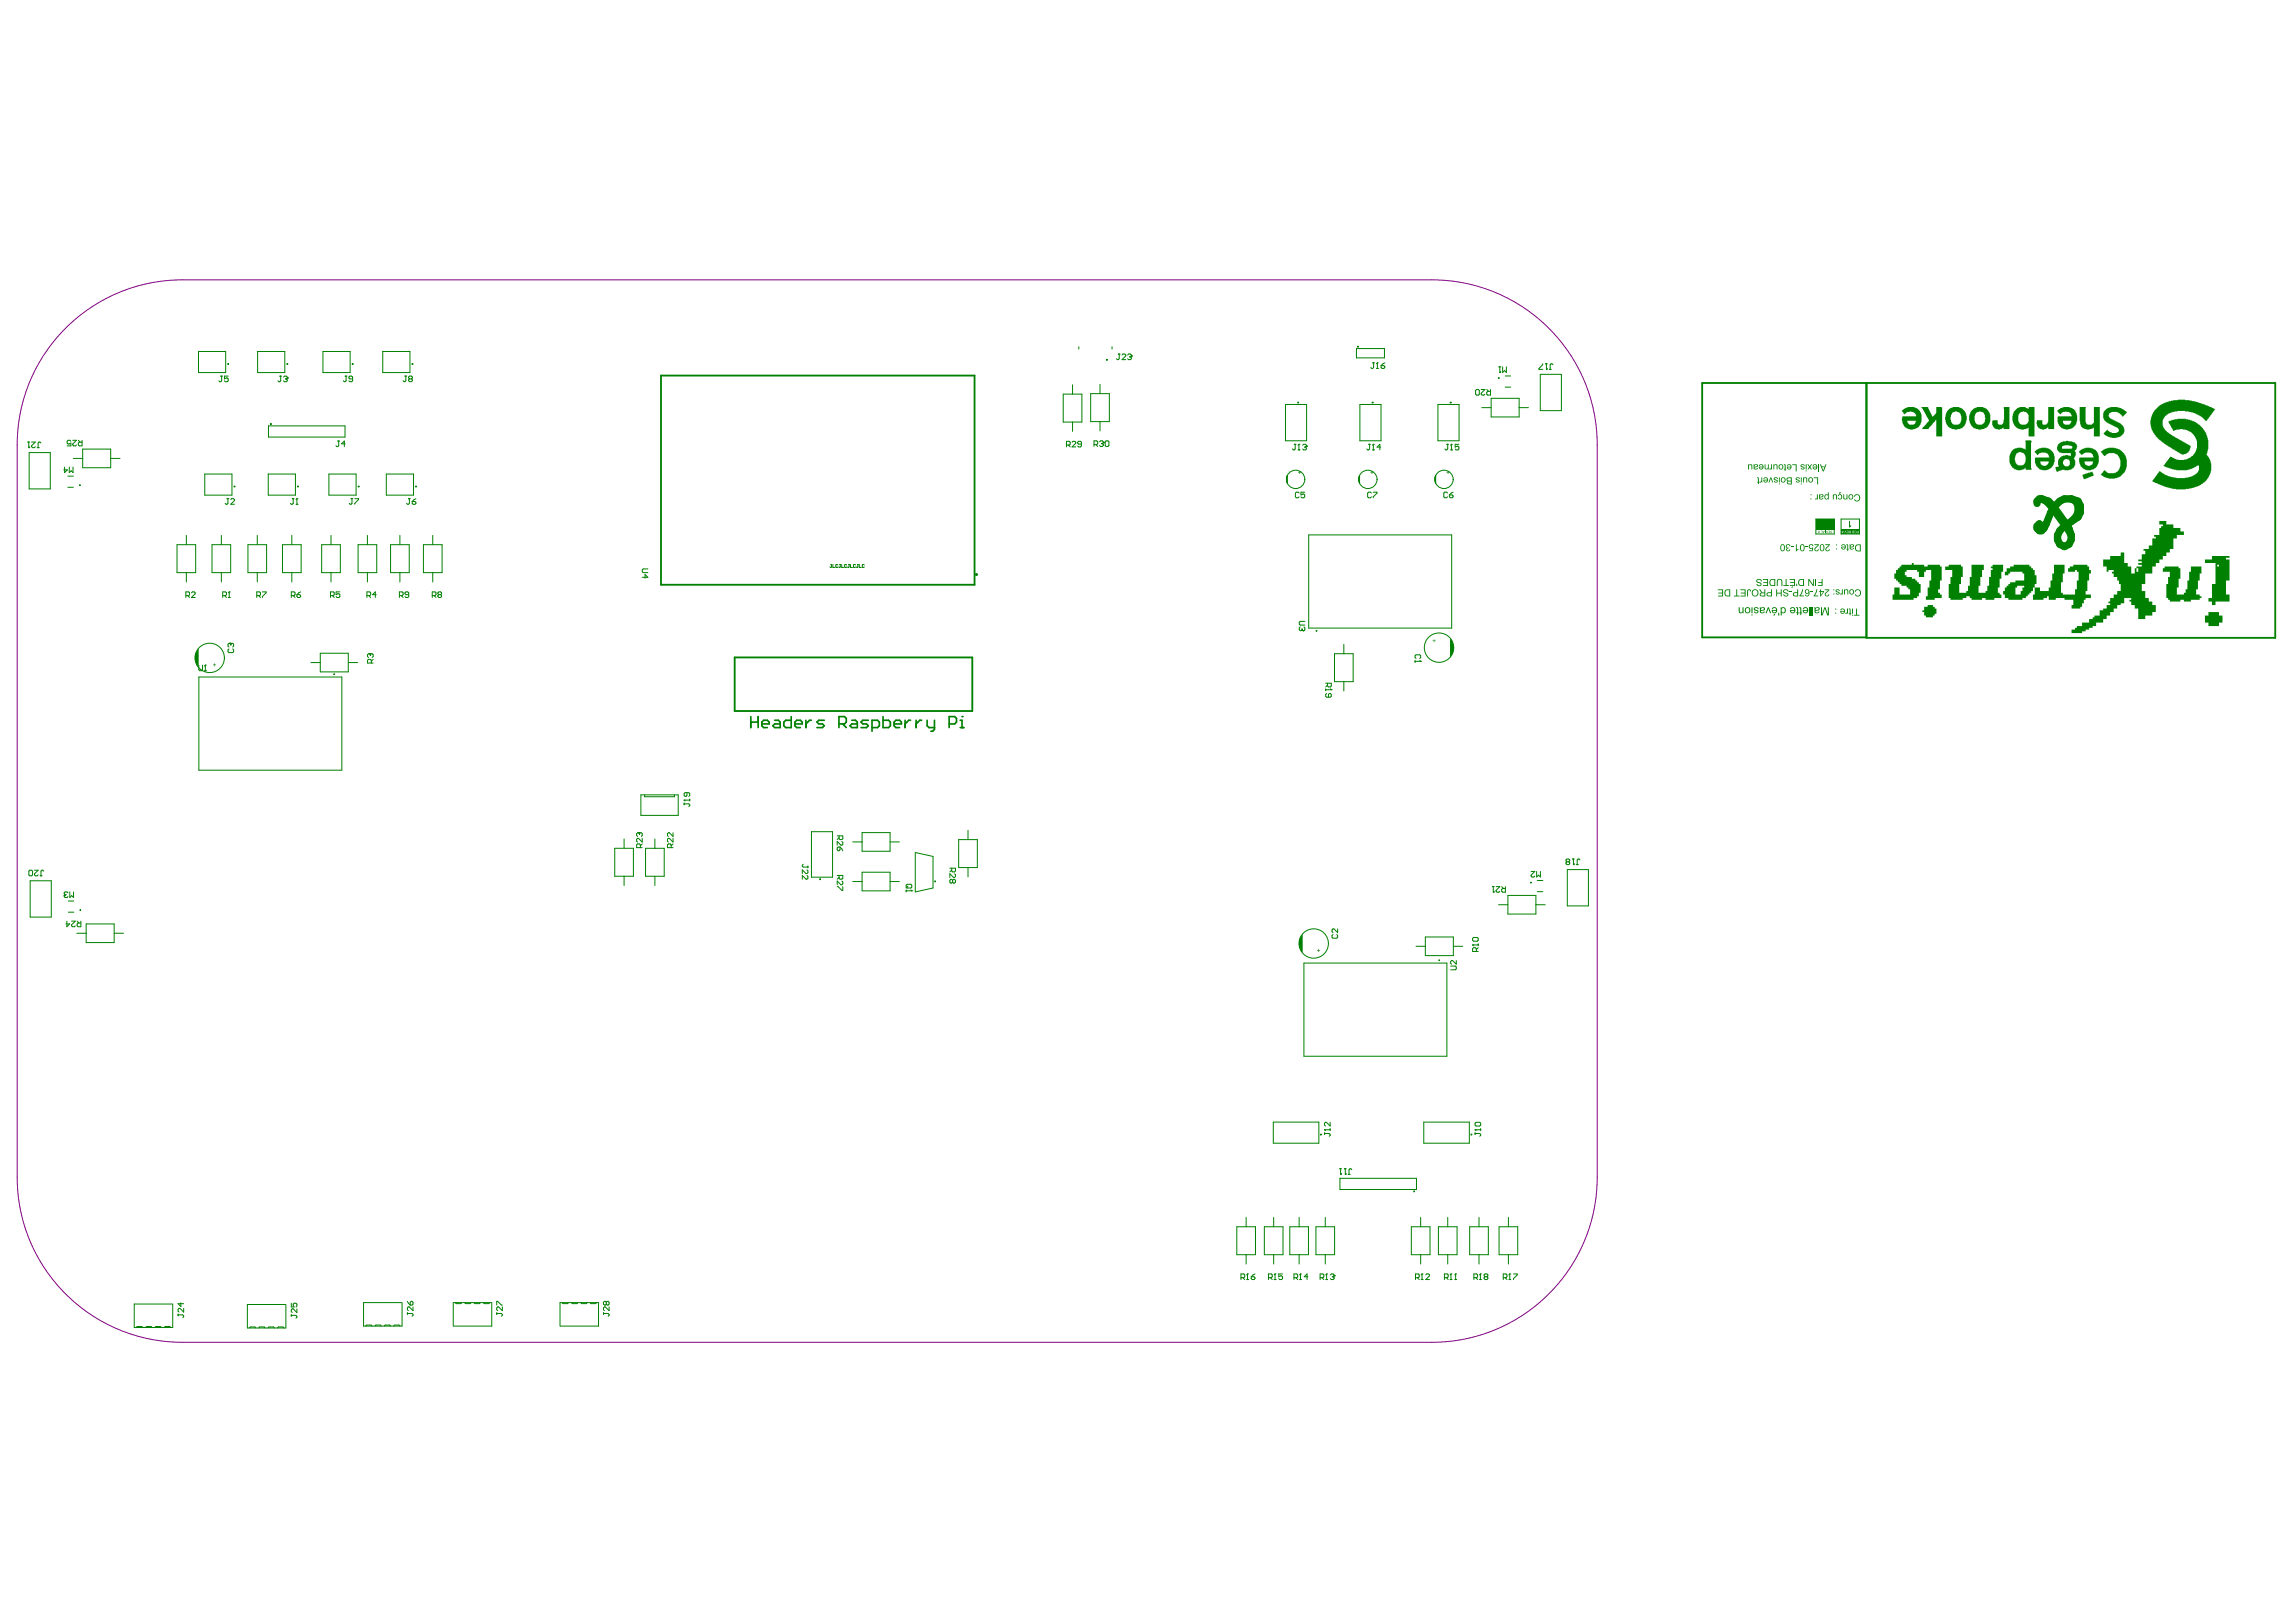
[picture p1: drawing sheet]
<svg xmlns="http://www.w3.org/2000/svg" width="297mm" height="210mm" viewBox="0 0 297 210" stroke-linecap="round" stroke-linejoin="round" font-family="sans-serif">
<path d="M7.9 43.1a21.3 21.3 0 0 1 15.7-6.9h161.6a21.4 21.4 0 0 1 21.4 21.4v94.7a21.4 21.4 0 0 1-21.4 21.4h-161.6a21.4 21.4 0 0 1-21.4-21.4v-94.7a21.3 21.3 0 0 1 5.7-14.5z" fill="none" stroke="#800080" stroke-width=".13"/>
<g fill="#008000">
<path d="M185.7 61.5v1a1.17 1.17 0 0 1 0-1z"/>
<path d="M166.5 61.5v1a1.17 1.17 0 0 1 0-1z"/>
<path d="M175.9 61.5v1a1.17 1.17 0 0 1 0-1z"/>
<path d="M245.3 73.8h.2v-.3h.3v-.2h.2v-.2h1.3v-.2h.3v.2h1.3v.2h.5v-.2h1.6v.2h.2v1.8h-.2v1.2h-.3v.4h.3v.2h.2v.5h-.9v.2h-1.1v-.4h.2v-1.2h.2v-.9h.2v-1.3h-.6v.2h-.3v.7h-.7v-.7h-.2v-.2h-1.3v.2h-.3v.4h.3v.3h.6v.2h.5v.2h.2v.3h.2v.2h.3v1.1h-.3v.5h-.2v.2h-.4v.2h-2.8v-.7h.3v-.9h.7v.9h1.3v-.6h-.2v-.3h-.2v-.2h-.7v-.2h-.2v-.2h-.3v-.3h-.2v-.2h-.2v-.7h.2z"/>
<path d="M251.7 73.3h.4v-.2h1.6v.2h.2v1.4h-.2v.9h-.2v1.1h.9v-.2h.2v-.7h.2v-1.1h.3v-1.6h1.6v.7h-.3v.9h-.2v1.1h-.2v.9h.9v-.2h.2v-.7h.2v-1.1h.3v-.9h.2v-.3h-.2v-.2h.2v-.2h1.3v.9h-.2v.9h-.2v1.1h-.2v.7h.2v.2h.2v.5h-.9v.2h-1.1v-.2h-.5v.2h-1.3v-.2h-.3v-.2h-.4v.2h-.5v.2h-1.6v-.2h-.2v-1.8h.2v-.9h.3v-.9h-.9z"/>
<path d="M265.7 73.1h1.4v1.1h-.2v1.2h-.3v1.3h.3v.2h1.6v-.6h.2v-1.2h.2v-1.1h-.2v-.2h-.2v.2h-1v-.5h.3v-.2h.4v-.2h1.8v.2h.3v.5h.2v.4h-.2v.9h-.3v1.4h-.2v.4h.7v.5h-.7v.2h-.2v.5h-.2v.4h-.3v.3h-1.1v-.5h.2v-.7h-1.1v-.2h-1.1v.2h-.9v-.4h-.3v.2h-.4v.2h-1.4v-.7h.2v-.9h.7v.5h1.2v-.5h.2v-.9h.2v-.9h.2z"/>
<path d="M269.4 61.4l1.3-.4 .2 .6-1 .3-.1 .1h-.2z"/>
<path d="M248.9 78.5h.5v-.2h.7v.2h.2v.3h.2v.6h-.2v.3h-.2v.2h-.9v-.2h-.3v-.5h-.2v-.2h.2z"/>
<path d="M248.6 52.7h.8l.6 1.2 .5-.5v-.7h.8v3.8h-.8v-2.2l-1 1v.2h-.8v-.2l.8-.8v-.2z"/>
<path d="M265 52.7h.7v2.8h-.7v-.2l-.5 .3h-.3l-.5-.2-.2-.6v-.4h.7v.5a.47 .47 0 0 0 .6-.1l.2-.2z"/>
<path d="M259.2 52.7h.8v2.8h-.8v-.2l-.4 .3-.6-.1-.3-.2-.2-.3v-.6h.7v.4l.2 .2h.4l.1-.2 .2-.5z"/>
<path d="M280.5 54.5l1.2-.3h1.1l1.3 .4 .9 .8v.1l.2 .2v.2l.2 .2 .3 .8v1.2l-.3 .7 .4 .3 .2 .6 .1 1.2-.4 1-.5 .5h-.1l-.2 .2-.5 .4-.9 .2-.7 .1h-1.7l-1.2-.3-.9-.5h-.2l-.3-.2v-.1l.5-.6v-.1l.3-.5h.3l.1 .2 .3 .1 .2 .2 1.4 .4h1.1l.6-.2 .6-.2 .5-.4 .1-.2-.1-.7-.8 .5-.6 .2h-1.4l-1.7-.6 .1-.3 .2-.1v-.1l.2-.1v-.2l.4-.4 1 .4h.8l.8-.3 .6-.6 .2-.6v-1.1l-.5-.8-.7-.4a1.93 1.93 0 0 0-1.4 0h-.2l-.2 .1-.1-.1-.4-.8-.2-.2z"/>
<path d="M278.7 53.1l.6-.6 .7-.4 .9-.3 .9-.1h.9l1.5 .3 1.1 .4 1.3 .5-1.2 1.6-.5-.6-1-.5-1.2-.2h-1.4l-.6 .2-.5 .4h-.1l-.3 .6v.7l.2 .5 1.1 .8 .2 .1 .1 .1 .5 .2v.1l1.5 .8v.2l-.2 .6-.7 .3-.5-.1-.1-.1-.2-.1-.1-.1-.2-.1-.1-.1-.2-.1-.3-.2-.8-.5-.5-.4h-.1l-.7-.8-.4-.7-.1-.5 .1-.9z"/>
<path d="M285.3 79.7h.4v-.5h1.4v.5h.4v.9h-.4v.4h-1.4v-.4h-.4z"/>
<path d="M279.8 73.5h.2v-.2h1.9v.2h.2v1.4h-.2v1.1h-.3v.9h.9v-.2h.3v-.4h.2v-1.2h.2v-1.1h.2v-.7h1.4v.9h-.2v.9h-.2v1.2h-.3v.6h.5v.3h.2v.2h-.2v.2h-1.2v.2h-.9v-.2h-.4v.2h-1.4v-.2h-.2v-.2h-.2v-1.8h.2v-.9h.2v-.7h-.9z"/>
<path d="M269.1 52.7h.8l-.1 1.9 .3 .4h.5l.3-.3v-2h.8v3.8h-.8v-1.2l-.3 .2-.7 .1-.5-.2-.2-.2-.1-.7z"/>
<path d="M271.8 58.4l.7-.4 1.1-.1 .6 .2 .6 .6 .3 .8v.9l-.2 .7-.6 .6-.7 .2h-.8l-.7-.2-.3-.3 .4-.5h.2v.1h.1l.2 .2h1.1l.3-.3 .2-.6v-.8l-.4-.7-.3-.2h-.8l-.3 .2-.1 .2h-.2z"/>
<path d="M272.2 53.2l.3-.3 .6-.2h1.1l.6 .3 .1 .2a.22 .22 0 0 1 .2 .3l-.5 .4v-.1l-.5-.4h-.9a.37 .37 0 0 0-.3 .5v.1l.2 .2 1.2 .6 .4 .3 .1 .4v.4v.2l-.4 .4-.6 .2h-.6l-.7-.3a.32 .32 0 0 1-.3-.2 .32 .32 0 0 1 .2-.4l.3-.2v.2h.2l.2 .2h.7l.3-.1v-.3l-.2-.3-1.2-.5-.5-.4-.1-.3z"/>
<path d="M272.1 72.4h.9v-.4h1.4v-.5h.4v1.4h.5v.4h.4v.9h.5v-.7h.2v.5h.2v-.5h-.2v-.2h.7v-.2h-.5v-.2h.5v-.3h-.5v-.2h.5v-.7h.4v-.4h-.2v-.3h.7v-.4h.4v-.9h.5v-.2h-.2v-.3h.7v-.9h.2v-.2h.2v-.2h-.4v-.5h.9v.5h.9v.4h.9v.5h.4v.4h-.9v.5h-.4v1.3h-.5v.5h-.4v.5h-.5v.4h-.4v.5h-.5v.4h-.5v.9h-.9v1.4h-.4v.9h.4v.9h.5v.4h.4v.5h.5v.9h-.5v.5h-.9v.4h-.9v-1.3h-.4v-.5h-.5v-.5h-.2v-.2h.2v-.2h-.9v.7h-.4v.2h-.5v.5h-.4v.4h-.5v.5h-.5v.4h-.4v.5h-.9v.4h-.5v.2h-.4v.3h-.5v.2h-.4v.2h-1.4v-.4h.5v-.3h.2v-.2h.7v-.4h.9v-.5h.4v-.2h.3v-.2h.6v-.7h.5v-.2h.4v-.5h.5v-.2h-.2v-.3h.2v-.4h.5v-.5h.4v-.4h.5v-.9h-.3v-.5h-.2v-.4h-.4v-.5h-.3v-.2h.3v-.2h-.7v.2h-.3v-.7h-.4z"/>
<path d="M25.7 83.8v2.5a1.8 1.8 0 0 1 0-2.5z"/>
<path d="M168.5 120.8v2.5a1.8 1.8 0 0 1 0-2.5z"/>
<path d="M187.6 82.6a1.8 1.8 0 0 1 0 2.5z"/>
<path d="M259.6 73.5h.5v-.2h.4v-.2h2.1v.2h.2v.2h.2v.3h.2v.6h.3v1.2h-.3v.4h-.2v.5h-.2v.2h-.2v.2h-.3v.3h-.2v.2h-.5v.2h-1.8v-.2h-.4v-.5h-.3v-.4h.3v-.5h.2v-.2h.2v-.2h.3v-.2h.6v-.3h1.2v-.9h-.3v-.2h-1.5v.2h-.3v.2h-.4v-.4h.2zM260.7 76v.9h.7v-.4h.2v-.5h.3v-.2h-.9v.2z"/>
<path d="M285.3 72.4h.9v-.4h2.2v.2h-.4v.2h.4v2.7h-.4v1.8h.4v.9h-1.8v.5h-.4v-.5h-.5v-.4h.5v-1.8h.4v-2.7h-1.3zM286.8 73.1v.2h.3v-.2z"/>
<path d="M246.1 53.1l.7-.4h.8l.5 .2 .3 .3 .2 .4v1l-.3 .5-.1 .2-.7 .3h-.4l-.6-.3-.4-.5v-.9h1.8v-.2l-.3-.3-.3-.2-.5 .1-.4 .3-.2-.2-.1-.2zM246.8 54.4v.4l.2 .2 .7-.1 .2-.4z"/>
<path d="M251.9 53.2l.3-.3 .5-.2h.7l.5 .2 .3 .3 .2 .4v.8l-.2 .7-.3 .3-.4 .1-.6 .1-.4-.1a1.05 1.05 0 0 1-.7-.7l-.1-.2-.1-.7zM252.5 53.4l-.2 .5v.4l.2 .5h.2v.2l.8-.1 .2-.5v-.6l-.1-.3-.4-.3h-.3z"/>
<path d="M263.2 58.4l.6-.4 .9-.1 .5 .2 .5 .7 .1 1-.4 .7-.6 .4-.8-.1-.5-.5-.2-.2v-.8l1.8-.1-.1-.1a.44 .44 0 0 0-.3-.5h-.7h-.2l-.1 .3h-.2v-.1zM264 59.7v.4l.3 .2 .5-.1 .2-.3v-.2z"/>
<path d="M266.1 53.1h.2l.3-.3 .4-.1h.7l.6 .2 .2 .2 .2 .7v.6l-.2 .6-.3 .4-.6 .2h-.4l-.5-.2-.4-.6-.1-.9h1.8v-.1l-.2-.4-.5-.2-.4 .1-.4 .3zM266.9 54.4l.1 .4 .1 .2h.6l.3-.4v-.2z"/>
<path d="M266.3 57.5l.4-.3 .6-.1h.7l.4 .1 .2 .2a.52 .52 0 0 1-.1 .8l-.1 .1 .1 .2v.5l-.2 .3 .2 .3v.6l-.2 .3-.6 .4-.9-.1-.5 .2h-.2l-.2-.5 .4-.1v-.8v-.2l.5-.4a1.29 1.29 0 0 1 1.1 0v-.4h-1.5l-.3-.4v-.4zM267 59.6l-.1 .4 .2 .3h.5l.2-.1v-.5l-.1-.2-.5-.1zM266.8 57.7v.4l1.3-.1v-.3l-.4-.1h-.6z"/>
<path d="M260.5 53.2l.5-.4 .3-.1h.7l.4 .2 .1-.2h.7v3.8h-.8v-1.2l-.5 .3h-.5l-.5-.2-.3-.3-.3-.7v-.6zM261.2 53.6l-.1 .9 .1 .3 .3 .2h.6l.3-.4v-.9l-.2-.3a.62 .62 0 0 0-.8 0z"/>
<path d="M260.2 58.4l.3-.3 .5-.2h.6l.5 .3-.1-1.1 .8-.1v3.8h-.7l-.1-.3-.1 .2-.4 .2h-.5l-.7-.4-.3-.7v-.8zM260.9 58.7l-.2 .5 .1 .8 .2 .2h.8l.3-.5v-.6l-.2-.3-.4-.3h-.3z"/>
<path d="M254.9 53.2l.4-.3 .5-.2h.7l.5 .2 .4 .4 .1 .3v1l-.1 .2a1.24 1.24 0 0 1-.7 .7h-1.1l-.3-.1-.3-.3-.2-.7v-.6zM255.6 53.5l-.1 .3v.6l.1 .4 .2 .2 .7-.1 .3-.3 .1-.3-.1-.6-.1-.3-.2-.1-.5-.1z"/>
<path d="M269 58.4l.3-.3 .5-.2h.6l.7 .3 .3 .4 .1 .4v.8l-.2 .6-.4 .3-.4 .2h-.6l-.4-.2-.4-.5-.1-.4v-.5l1.8-.1v-.2v-.2l-.4-.2h-.7l-.4 .3-.3-.3zM269.7 59.7v.4l.4 .2h.3l.2-.1 .2-.2v-.3z"/>
</g>
<g fill="none" stroke="#008000" stroke-width=".13">
<path d="M3.8 58.6h2.7v4.7h-2.7zM9.5 59.3h1.2M10.7 58.1h3.6v2.4h-3.6zM14.3 59.3h1.2M25.7 45.5h3.5v2.7h-3.5zM33.3 45.5h3.5v2.7h-3.5zM34.7 55.1h9.9v1.5h-9.9zM41.8 45.5h3.5v2.7h-3.5zM49.5 45.5h3.5v2.7h-3.5zM137.6 51h2.4v3.6h-2.4zM138.8 49.8v1.2M138.8 54.6v1.2"/>
<path d="M139.6 44.9v.3M141.1 50.9h2.4v3.7h-2.4zM142.3 49.7v1.2M142.3 54.6v1.2M143.9 44.9v.3M166.3 52.3h2.7v4.7h-2.7zM175.5 45.1h3.6v1.2h-3.6zM175.9 52.3h2.8v4.7h-2.8zM186 52.3h2.8v4.7h-2.8zM191.7 52.8h1.2M192.9 51.5h3.6v2.5h-3.6zM194.7 50.1h.7"/>
<path d="M194.7 48.7h.7M196.5 52.8h1.2M199.3 48.4h2.7v4.7h-2.7zM8.8 61.6h.7M8.8 63.1h.7M22.9 70.5h2.4v3.6h-2.4zM24.1 69.3v1.2M24.1 74.1v1.2M26.5 61.3h3.5v2.8h-3.5zM27.4 70.5h2.4v3.6h-2.4zM28.6 69.3v1.2M28.6 74.1v1.2"/>
<path d="M32.1 70.5h2.4v3.6h-2.4zM33.3 69.3v1.2M33.3 74.1v1.2M34.7 61.3h3.5v2.8h-3.5zM36.5 70.5h2.5v3.6h-2.5zM37.8 69.3v1.2M37.8 74.1v1.2M41.6 70.5h2.4v3.6h-2.4zM42.6 61.3h3.5v2.8h-3.5zM42.8 69.3v1.2M42.8 74.1v1.2M46.3 70.5h2.4v3.6h-2.4z"/>
<path d="M47.5 69.3v1.2M47.5 74.1v1.2M50 61.3h3.5v2.8h-3.5zM50.5 70.5h2.4v3.6h-2.4zM51.7 69.3v1.2M51.7 74.1v1.2M54.8 70.5h2.4v3.6h-2.4zM56 69.3v1.2M56 74.1v1.2M166.5 61.5v1M169.3 69.2h18.5v12.1h-18.5zM175.9 61.5v1"/>
<path d="M185.7 61.5v1M234.9 67.2h2.4v1.9h-2.4zM238.2 67.2h2.4v1.9h-2.4zM25.7 87.6h18.5v12.1h-18.5zM40.2 85.7h1.2M41.4 84.5h3.7v2.4h-3.7zM45.1 85.7h1.2M172.6 84.6h2.5v3.6h-2.5zM173.9 83.4v1.2M173.9 88.2v1.2M3.9 114h2.7v4.7h-2.7zM8.8 116.6h.8"/>
<path d="M8.8 118h.8M11.1 119.6h3.7v2.4h-3.7zM79.5 109.8h2.4v3.6h-2.4zM80.7 108.6v1.2M80.7 113.4v1.2M82.9 102.9h4.8v2.6h-4.8zM83.4 102.9v.2h3.9v-.2M83.5 109.8h2.4v3.6h-2.4zM84.7 108.6v1.2M84.7 113.4v1.2M105 107.6h2.7v5.9h-2.7zM110.3 109h1.2"/>
<path d="M110.3 114.1h1.2M111.5 107.7h3.7v2.5h-3.7zM111.5 112.9h3.7v2.4h-3.7zM115.2 109h1.2M115.2 114.1h1.2M118.4 110.3l2.3 .5v4.1l-2.3 .5M118.4 110.3v5.1M124 108.7h2.4v3.6h-2.4zM125.2 107.4v1.3M125.2 112.3v1.2M193.9 117.1h1.2M195.1 115.9h3.6v2.4h-3.6z"/>
<path d="M198.7 117.1h1.2M198.9 115.4h.7M198.9 113.9h.7M202.8 112.5h2.7v4.7h-2.7zM9.9 120.8h1.2M14.8 120.8h1.2M168.7 124.6h18.5v12.1h-18.5zM183.2 122.5h1.2M184.4 121.3h3.6v2.4h-3.6zM188 122.5h1.2M160 158.8h2.4v3.6h-2.4zM161.2 157.5v1.3"/>
<path d="M163.6 158.8h2.4v3.6h-2.4zM164.7 145.2h5.9v2.7h-5.9zM164.8 157.5v1.3M166.9 158.8h2.4v3.6h-2.4zM168.1 157.5v1.3M170.2 158.8h2.5v3.6h-2.5zM171.5 157.5v1.3M173.4 152.5h9.9v1.4h-9.9zM182.6 158.8h2.4v3.6h-2.4zM183.8 157.5v1.3M184.2 145.2h5.9v2.7h-5.9zM186.1 158.8h2.4v3.6h-2.4z"/>
<path d="M187.3 157.5v1.3M190.1 158.8h2.4v3.6h-2.4zM191.3 157.5v1.3M193.9 158.8h2.5v3.6h-2.5zM195.1 157.5v1.3M17.6 171.8l.1-.1h.6l.2 .1M18.8 171.8l.2-.1h.6l.1 .1M20 171.8l.2-.1h.6l.1 .1M21.2 171.8l.2-.1h.6l.1 .1M22.3 168.8h-4.9v3h4.9v-3M32.3 171.9l.1-.2h.6l.1 .2M33.5 171.9l.1-.2h.6l.1 .2"/>
<path d="M34.7 171.9l.1-.2h.6l.1 .2M35.9 171.9l.1-.2h.6l.1 .2M36.9 168.8h-4.9v3.1h5v-3.1M47.3 171.6l.1-.1h.6l.1 .1M48.5 171.6l.1-.1h.6l.1 .1M49.7 171.6l.1-.1h.6l.2 .1M50.9 171.6l.1-.1h.6l.2 .1M52 168.6h-5v3h5v-3M58.6 171.6v-3h5v3h-4.9M58.9 168.6l.1 .1h.6l.1-.1M60.1 168.6l.1 .1h.6l.1-.1M61.3 168.6l.1 .1h.6l.2-.1"/>
<path d="M62.5 168.6l.1 .1h.6l.2-.1M72.5 171.6v-3h4.9v3h-4.9M72.7 168.6l.1 .1h.6l.2-.1M73.9 168.6l.1 .1h.6l.2-.1M75.1 168.6l.1 .1h.6l.2-.1M76.3 168.6l.2 .1h.6l.1-.1M161.2 162.4v1.2M164.8 162.4v1.2M168.1 162.4v1.2M171.5 162.4v1.2M183.8 162.4v1.2M187.3 162.4v1.2"/>
<path d="M191.3 162.4v1.2M195.1 162.4v1.2"/>
</g>
<path d="M85.5 48.6h40.6v27.1h-40.6zM241.5 49.6v32.9h52.9v-32.9h-74.2v32.9h21.3M95 85.1h30.8v6.9h-30.8z" fill="none" stroke="#008000" stroke-width=".24"/>
<path d="M234.9 67.2h2.4v1.4h-2.4z" fill-rule="evenodd" fill="#008000"/>
<path d="M264.1 64.6h-.3l-.3 .3v.2M264.1 64.6l.9 .3 .6 .5 2.1 3 .3 .9M264.1 64.6l.6 .3 .6 .5 2.4 3.3 .3 .6M268 64.6h-.9a4.5 4.5 0 0 0-2.4 3.2l-.3 .6-.3 .3h-.3l-.3-.3v-.3l.3-.3 .3 .3-.3 .3M268 64.6l.8 .3 .3 .5v.9l-.3 .6-1.7 1.2a1.56 1.56 0 0 0-.6 2.3l.6 .3 .6-.3 .3-.5v-.6M268 64.6l.5 .3a1.82 1.82 0 0 1-.5 2.6" fill="none" stroke="#008000" stroke-width=".95"/>
<g fill="#008000">
<path d="M239.9 64.1l.3-.2 .4 .2 .1 .4-.3 .4h-.3l-.2-.3h.1l.2 .2 .2-.1 .1-.2v-.3l-.3-.1-.2 .2h-.1z"/>
<path d="M238.5 64h.1v.4l.1 .1h.2v-.5h.1v.6h-.1v-.1l-.2 .1-.2-.1z"/>
<path d="M237.1 64h.1v.1l.2-.1h.2l.1 .6h-.2v-.5h-.2l-.1 .5h-.1z"/>
<path d="M235.1 64h.1v.6h-.1v-.1l-.2 .1v-.1h.1l.1-.1z"/>
<path d="M236.1 70.4h.6l-.4 .6 .1 .3 .3-.2-.1 .2-.2 .1-.2-.2v-.3l.4-.4h-.5z"/>
<path d="M234.7 70.4h.6l-.5 .7 .2 .2 .3-.2-.1 .2-.2 .1-.2-.2v-.2l.4-.5h-.5z"/>
<path d="M234.1 70.5l.2-.1 .3 .1v.2l-.3-.2-.2 .2 .1 .2h.4l-.1 .4h-.5v-.1h.4l.1-.2h-.3l-.1-.1-.1-.1z"/>
<path d="M233.6 70.7h.3v.1h-.3z"/>
<path d="M232.3 70.4h.1v.7l.3-.1v.1l-.3 .3h-.1z"/>
<path d="M231.7 70.7h.4v.1h-.4z"/>
<path d="M231.1 70.5l.2-.1 .3 .1v.2h-.1l-.1-.2-.3 .2 .1 .1 .2 .1-.2 .2v.1l.4-.1-.1 .2h-.2l-.2-.1 .1-.3-.2-.2z"/>
<path d="M238.9 70.4l.2 .1v.5h.1l-.2 .3v-.2h-.1v-.1h.1v-.4z"/>
<path d="M234.6 61.8h.6v.9h-.1v-.8h-.5z"/>
<path d="M233.3 61.8h.1v.1l.1-.1h.3v.6h-.1v-.5h-.1h-.2v.5h-.1z"/>
<path d="M232.3 61.9l.2-.1h.3l.1 .2h-.1l-.2-.2-.2 .1 .4 .3v.2l-.3 .1-.1-.1-.1-.1 .3 .1 .1-.2-.4-.1z"/>
<path d="M229.5 61.9l.2-.1h.2l.1 .2h-.1l-.2-.2-.1 .2 .4 .2-.1 .2-.2 .1-.2-.1v-.1l.3 .1 .1-.2-.4-.1z"/>
<path d="M229 61.8h.2l.2 .6h-.1l-.2-.5-.2 .5h-.1z"/>
<path d="M227.9 61.8h.1v.6h-.1v-.1l-.2 .2v-.2h.1l.1-.1z"/>
<path d="M227.3 61.8h.2v.6h.1l-.1 .2-.1 .1v-.3h-.1h.1v-.5z"/>
<path d="M235.2 60.1h.2v.9h-.2z"/>
<path d="M233.8 60.1h.2l.1 .2 .2-.2h.1l-.2 .3 .2 .4h-.1l-.2-.3-.1 .3h-.2l.3-.4z"/>
<path d="M233 60.2l.1-.1 .3 .1 .1 .1h-.1l-.2-.1h-.1l.4 .3-.1 .2-.2 .1-.2-.1v-.1h.1l.2 .1 .1-.1-.4-.2z"/>
<path d="M231.9 60.1h.5v.9h-.1v-.8h-.4z"/>
<path d="M230.8 60.1h.2v.6h.1l-.2 .3v-.2h-.1v-.1h.1v-.5z"/>
<path d="M229.4 60.1h.1v.1l.2-.1h.2l.1 .7h-.1v-.5l-.1-.1h-.2l-.1 .6h-.1z"/>
<path d="M229.1 60.1h.1v.7v-.2l-.2 .2-.1-.2h.2v-.1z"/>
<path d="M228.3 60.1h.1v.5l.1 .1 .2-.1v-.5h.1v.7h-.1v-.1l-.1 .1-.3-.1z"/>
<path d="M226.2 60.1h.1v.1l.1-.1h.3v.7h-.1v-.6h-.1h-.2v.6h-.1z"/>
<path d="M239.2 64.3a.25 .25 0 0 0 .5 0 .25 .25 0 0 0-.5 0zM239.1 64.3a.35 .35 0 0 1 .7 0 .35 .35 0 0 1-.7 0z"/>
<path d="M237.8 64.1l.2-.1h.3v.4l-.1 .2h-.2l-.2-.1v-.1h.1l.1 .1h.2v-.3l-.2-.2-.1 .2h-.2zM237.9 63.8l.3-.1-.2 .1 .1 .2z"/>
<path d="M236.1 64.1l.2-.1h.2v-.3h.1v.9h-.1v-.1l-.2 .1h-.2l-.1-.2zM236.2 64.1v.4h.2l.1-.4-.2-.1z"/>
<path d="M235.5 64.1v.2l.3-.1-.1-.2zM235.3 64l.2 .1 .1-.1h.3v.2l-.3 .2a.11 .11 0 0 0-.1 .1 .11 .11 0 0 0 .2 0l.2-.1-.2 .2h-.3z"/>
<path d="M234.2 64.5h.2v.1h-.2zM234.2 64h.2v.1h-.2z"/>
<path d="M235.6 70.6v.4v.2l.2 .1 .1-.2v-.4l-.1-.2zM235.6 70.5l.2-.1 .2 .3v.4l-.2 .2h-.2l-.2-.2v-.4z"/>
<path d="M233 70.6v.6l.2 .1 .1-.2v-.5l-.1-.1zM233 70.5l.2-.1 .2 .2 .1 .5-.2 .2h-.3l-.1-.2v-.3z"/>
<path d="M230.5 70.6l-.1 .5 .2 .2 .2-.2v-.4l-.2-.2zM230.5 70.5l.2-.1 .2 .3v.4l-.2 .2h-.2l-.2-.2v-.4z"/>
<path d="M240.2 70.6v.5l.1 .1 .3 .1v-.7zM240.1 70.6l.2-.2h.4v1h-.4l-.2-.2-.1-.4z"/>
<path d="M239.4 70.6v.2l.4-.2-.1-.1zM239.3 70.4h.1v.1l.2-.1 .2 .1v.2l-.4 .2 .1 .1 .4-.1-.1 .2h-.3l-.2-.1z"/>
<path d="M238.3 70.8l.1 .2h.2l.1-.1zM238.3 70.5l.3-.1 .1 .1 .1 .3-.1 .2-.3 .1-.1-.1-.1-.3h.5l-.2-.2-.3 .1z"/>
<path d="M237.5 71h.2v.1h-.2zM237.5 70.4h.2v.2h-.2z"/>
<path d="M234 62.1a.25 .25 0 0 0 .5 0 .25 .25 0 0 0-.5 0zM233.9 62.1a.35 .35 0 0 1 .7 0 .35 .35 0 0 1-.7 0z"/>
<path d="M233 62.6h.1v.1h-.1zM233 61.8h.1v.6h-.1z"/>
<path d="M231.3 62.4l.1 .2h.3v-.3zM231.3 61.9v.3h.4v-.3zM231.2 61.9l.6-.1v.9h-.5l-.1-.3a.12 .12 0 0 0 .1-.1 .12 .12 0 0 0-.1-.1z"/>
<path d="M230.5 62.1a.23 .23 0 0 0 .4 0 .23 .23 0 0 0-.4 0zM230.4 62.1a.34 .34 0 0 1 .6 0 .34 .34 0 0 1-.6 0z"/>
<path d="M230.1 62.6h.2v.1h-.2zM230.1 61.8h.2v.6h-.2z"/>
<path d="M228.2 62.2l.2 .2 .2-.2zM228.2 61.8h.3h.2v.4l-.1 .2-.2 .1-.2-.1-.1-.3h.5l-.2-.3-.2 .2h-.1z"/>
<path d="M235.7 60.5l.2 .4 .1-.4zM235.4 60.1h.2l.1 .3h.4l.1-.3h.1l-.3 .9h-.2z"/>
<path d="M234.6 60.5l.2 .2 .2-.2zM234.6 60.2l.2-.1 .2 .1 .1 .2-.1 .3-.2 .1-.2-.1-.1-.3h.5l-.2-.2-.2 .1h-.1z"/>
<path d="M233.6 60.9h.1v.1h-.1zM233.6 60.1h.1v.7h-.1z"/>
<path d="M231.3 60.5l.1 .2 .3-.2zM231.2 60.1h.3l.2 .1 .1 .3-.1 .2-.3 .1-.2-.1v-.3h.5l-.2-.2-.2 .1h-.1z"/>
<path d="M230.2 60.4a.23 .23 0 0 0 .4 0 .23 .23 0 0 0-.4 0zM230.1 60.4a.33 .33 0 0 1 .6 0 .33 .33 0 0 1-.6 0z"/>
<path d="M227.7 60.5l.1 .2 .2-.2zM227.6 60.1h.3l.2 .1 .1 .3-.1 .2-.3 .1-.2-.1-.1-.3h.5l-.1-.2-.2 .1h-.2z"/>
<path d="M227 60.2v.2l.3-.1-.1-.1zM226.8 60.1l.2 .1 .1-.1h.3v.3l-.3 .1a.11 .11 0 0 0-.1 .1 .11 .11 0 0 0 .2 .1l.2-.1-.1 .2-.4-.1z"/>
</g>
<path d="M238.2 68.6h2.4v.5h-2.4z" fill-rule="evenodd" fill="#008000"/>
<g fill="#fff">
<path d="M239.9 68.7h.2l.1 .2-.3 .1v-.1l.2 .1v-.2v-.1z"/>
<path d="M238.9 68.7h.2v.3h-.2h.2v-.1h-.2l.2-.1v-.1z"/>
<path d="M238.7 68.7l.2 .3-.1-.3-.2 .3z"/>
<path d="M240.3 68.9l.1 .1v-.1zM240.2 68.8h.2l.1-.1v.3h-.2z"/>
<path d="M239.7 68.9l.1 .1v-.1zM239.7 68.7l.1 .1v-.1zM239.7 68.7h.2v.3h-.2z"/>
<path d="M239.3 68.9l.1 .1v-.1zM239.2 68.7l.2 .1 .1-.1v.3h-.3l.1-.2z"/>
<path d="M238.3 68.8l.2-.1v.2l-.2 .1zM238.4 68.8v.1z"/>
</g>
<path d="M239.3 67.5v.7l.2-.1" fill="none" stroke="#008000" stroke-width=".13"/>
<g fill="#008000">
<path d="M236.8 68.7h.2l-.2 .1 .2 .1v.1h-.2v-.1h.2z"/>
<path d="M236.5 68.7h.2v.3h-.2h.2v-.1h-.2l.2-.1v-.1z"/>
<path d="M236.1 68.7v.3z"/>
<path d="M235.6 68.7h.1v.3v-.3z"/>
<path d="M235.6 78.6h.1v.9l.3-.9h.2l.3 .9v-.9h.1v1h-.2l-.3-.9-.3 .9h-.2z"/>
<path d="M234.4 78.6h.1v1h-.1z"/>
<path d="M234.1 78.6h.1v1h-.1z"/>
<path d="M232.8 78.6l.2 .1v.6h.1l-.1 .3h-.1v-.2h-.1v-.1h.1v-.6h-.1z"/>
<path d="M232.3 78.6h.3v.7h.1l-.1 .3h-.1v-.2h-.1v-.1h.1v-.5z"/>
<path d="M230.1 79.3h.1v.3h-.2z"/>
<path d="M228.7 78.6h.1l.3 .8h-.1l-.2-.7-.2 .7h-.2z"/>
<path d="M226.9 78.7l.2-.1 .4 .1v.1h-.1l-.1-.1-.3 .1 .5 .3-.1 .2-.3 .1-.1-.1-.1-.1 .3 .1 .2-.2-.4-.1z"/>
<path d="M224.9 78.6h.2v.5l.1 .2 .2-.1v-.6h.2v.8h-.1v-.2l-.2 .2-.3-.1z"/>
<path d="M240.1 78.8h.1v.8h.4v.1h-.8v-.1h.3z"/>
<path d="M239.2 78.8h.2v.5h.1l-.1 .3h-.1v-.2h-.1v-.1h.1v-.4z"/>
<path d="M239 78.8h.1v.6h-.1v-.1l-.2 .1h-.1l.1-.1 .1-.1z"/>
<path d="M27.7 85.8h.1v.2h.2v.1h-.2v.1h-.1v-.1h-.1v-.1h.1z"/>
<path d="M236.3 68.9l.1 .1v-.1zM236.2 68.7l.1 .1 .1-.1v.3h-.2l.1-.2z"/>
<path d="M235.9 68.8v.2l.1-.2zM235.8 68.7l.1 .1 .2-.1-.2 .3z"/>
<path d="M235.2 68.8l.2-.1-.1 .3v-.1l-.1 .1zM235.3 68.8v.1z"/>
<path d="M234.9 78.8a.1 .1 0 0 0 0 .2 .11 .11 0 0 0 .2-.1h.2v-.2h-.2zM234.7 78.6h.2v.1l.2-.1 .3 .1-.1 .3-.4 .1v.1l.2 .1 .2-.2h.1l-.1 .2-.1 .1-.4-.1z"/>
<path d="M233.4 79v.2l.2 .1 .2-.2zM233.3 78.7l.3-.1 .2 .1 .1 .2-.1 .4-.3 .1-.2-.1-.1-.4h.6l-.2-.2-.4 .1z"/>
<path d="M231.7 79v.2l.2 .1 .2-.2zM231.7 78.7l.3-.1 .2 .1 .1 .3-.2 .3-.3 .1-.1-.1-.1-.4h.5l-.1-.2-.4 .1z"/>
<path d="M230.4 78.6h.1v.1l.3-.1 .2 .3-.1 .4-.3 .1-.1-.1v.3h-.1zM230.5 78.8v.4l.1 .1 .2-.1 .1-.4-.1-.1z"/>
<path d="M229.6 79.5h.1l-.1 .2h-.2zM229.3 79l.1 .2 .2 .1 .2-.2zM229.3 78.7l.3-.1 .2 .1 .1 .3-.1 .3-.3 .1-.2-.2-.1-.3h.6l-.2-.2-.4 .1z"/>
<path d="M227.9 78.8h-.1a.11 .11 0 0 0 .1 .2 .1 .1 0 0 0 .1-.1h.2v-.2h-.2zM227.6 78.6h.2v.1l.4-.1 .1 .1v.3l-.5 .1v.1l.2 .1 .2-.2h.1v.2l-.2 .1-.4-.1z"/>
<path d="M226.6 79.5h.1v.1h-.1zM226.6 78.6h.1v.8h-.1z"/>
<path d="M225.9 78.8v.3l.1 .1h.2l.1-.1v-.3l-.1-.1zM225.7 79a.4 .4 0 0 1 .8 0 .4 .4 0 0 1-.8 0z"/>
<path d="M239.6 79.5h.1v.2h-.1zM239.6 78.8h.1v.6h-.1z"/>
<path d="M238.2 79.2l.1 .1h.2l.1-.1zM238.1 78.8l.2-.1 .3 .1 .1 .3-.1 .3h-.3l-.2-.1v-.2l.5-.1-.2-.2-.2 .2-.1-.1z"/>
<path d="M237.4 79.3h.2v.1h-.2zM237.4 78.8h.2v.1h-.2z"/>
</g>
<g fill="none" stroke="#008000" stroke-width=".21">
<path d="M97.1 92.7v1.5M97.1 93.4h1M98.1 92.7v1.5M98.6 93.7h.9v-.3l-.2-.2h-.5l-.2 .2v.5l.2 .3h.5M100.2 93.2h.5l.2 .2v.8h-.7l-.2-.3 .2-.2h.7M102.4 92.7v1.5h-.8l-.2-.3v-.5l.2-.2h.8M102.8 93.7h1v-.3l-.3-.2h-.4l-.3 .2v.5l.3 .3h.4M104.3 93.2v1M105 93.2h-.3l-.4 .5M106.6 93.2h-.7l-.2 .2 .2 .3h.5l.2 .2-.2 .3h-.7M108.5 93.7h.8l.2-.3v-.4l-.2-.3h-.8v1.5M109 93.7l.5 .5"/>
<path d="M110.2 93.2h.5l.2 .2v.8h-.7l-.2-.3 .2-.2h.7M112.3 93.2h-.7l-.2 .2 .2 .3h.5l.2 .2-.2 .3h-.7M112.8 94.2h.7l.3-.3v-.5l-.3-.2h-.7v1.4M114.2 92.7v1.5h.8l.2-.3v-.5l-.2-.2h-.8M115.7 93.7h.9v-.3l-.2-.2h-.5l-.2 .2v.5l.2 .3h.5M117.1 93.2v1M117.8 93.2h-.2l-.5 .5M118.5 93.2v1M119.2 93.2h-.2l-.5 .5M119.9 93.2v.7l.3 .3h.7M120.9 93.2v1.2l-.2 .2h-.3M122.8 93.7h.7l.2-.3v-.4l-.2-.3h-.7v1.5"/>
<path d="M124.2 94.2h.5M124.2 93.2h.3v1M124.5 92.7h.1"/>
</g>
<g fill="#008000">
<path d="M170.5 122.8h.1v.2h.2h-.2v.2h-.1v-.2h-.1h.1z"/>
<path d="M185.3 82.9h.2l.1-.2v.2h.1v.1h-.1l-.1 .1v-.1h-.2z"/>
<path d="M187.3 60.9h.1v.2h.1v.1h-.1v.1h-.1v-.1h-.2v-.1h.2z"/>
<path d="M167.9 61.1h.2v-.2h.1v.2h.1v.1h-.1v.1h-.1v-.1h-.2z"/>
<path d="M177.3 61.1h.2v-.2v.2h.2v.1h-.2v.1v-.1h-.2z"/>
</g>
<g fill="none" stroke="#008000" stroke-width=".13">
<path d="M3.6 57.2h.2M3.7 57.9h.1M3.7 57.2v.7M3.8 57.8l-.1 .1M4.1 57.2h.5l-.5 .5 .1 .2h.2l.2-.1M4.8 57.9h.3M5.3 57.3l-.1-.1-.3 .1v.6M9.2 57.1l-.2-.1h-.2l-.1 .1v.2l.1 .2 .4-.2v.4h-.5M9.4 57h.5l-.5 .5 .1 .2h.3l.1-.1M10.1 57l.3 .2M10.6 57v.7h-.3l-.2-.1v-.3l.2-.1h.3M28.6 48.7h.2"/>
<path d="M28.7 48.7v.6l-.1 .1-.3-.1M29.5 48.7h-.5v.3l.3-.1 .2 .1v.3l-.1 .1h-.2l-.2-.1M36.2 48.7h.2M36.3 48.7v.6l-.1 .1-.2-.1M36.7 48.8l.1-.1h.2l.2 .2M36.9 49h.1M37 49l.2 .2-.2 .2h-.2l-.1-.1M37.2 48.9h.1M37.2 48.9l-.2 .1M43.7 57.1h.2M43.8 57.1v.6l-.1 .1-.2-.1M44.7 48.7h.2"/>
<path d="M44.7 57.4h-.5l.3-.3v.7M44.8 48.7v.6l-.1 .1-.3-.1M45.6 49h-.3l-.2-.1 .2-.2h.2l.1 .1v.5l-.1 .1h-.2l-.2-.1M52.4 48.7h.2M52.5 48.7v.6l-.1 .1-.3-.1M53 49l-.1-.1 .1-.2h.2l.1 .1-.1 .2M53 49l-.1 .2 .1 .2h.2l.1-.1-.1-.3M53 49h.2M138 57.6h.3l.2-.1v-.3l-.2-.1h-.3v.7M138.2 57.6l.3 .2M138.7 57.2l.1-.1h.3l.1 .1v.2l-.5 .4h.5M139.9 57.5h-.4l-.1-.1 .1-.3h.3l.1 .1v.5l-.1 .1h-.3l-.1-.1"/>
<path d="M141.5 57.5h.4l.1-.1v-.2l-.1-.1h-.4v.7M141.8 57.5l.2 .3M142.3 57.2l.1-.1h.2l.1 .2M142.5 57.4h.1M142.6 57.4l.1 .1-.1 .3h-.2l-.1-.1M142.7 57.3h.1M142.7 57.3l-.1 .1M143 57.2l.1-.1h.2l.2 .1v.5l-.2 .1h-.2l-.1-.1zM144.7 45.8h.2M144.8 45.8v.6l-.1 .1-.3-.1M145.2 45.9l.1-.1h.2l.1 .1v.2l-.4 .4h.4M145.9 45.9l.1-.1h.2l.2 .3"/>
<path d="M146.1 46.2h.1M146.2 46.2l.2 .1-.2 .2h-.2l-.1-.1M146.4 46.1h.1M146.4 46.1l-.2 .1M167.4 57.5h.3M167.6 57.5v.6l-.2 .1-.2-.1M167.9 58.2h.3M168 57.5h.1M168 57.5v.7M168 57.5l-.1 .1M168.5 57.6l.1-.1h.3l.1 .2M168.8 57.9h.1"/>
<path d="M168.9 57.9l.1 .1-.1 .2h-.3l-.1-.1M169 57.7h.1M169 57.7l-.1 .2M177.1 57.5h.2M177.2 57.5v.6l-.1 .1-.3-.1M177.5 58.2h.3M177.6 47h.2M177.7 57.5h.1M177.7 57.5v.7M177.7 57.5l-.2 .1M177.7 47v.6l-.1 .1-.3-.1M178.1 47.7h.2"/>
<path d="M178.2 47h.1M178.2 47v.7M178.2 47l-.1 .1M178.6 57.9h-.4l.3-.4v.7M178.7 47.3h.3l.2 .3-.2 .1h-.2l-.1-.1zM179.2 47l-.5 .3M187.2 57.5h.2M187.3 57.5v.6l-.1 .1-.3-.1M187.7 58.2h.2M187.8 57.5h.1M187.8 57.5v.7M187.8 57.5l-.1 .1"/>
<path d="M188.7 57.5h-.4v.4l.2-.2 .2 .2v.2l-.1 .1h-.2l-.1-.1M190.9 50.5l.1-.1h.3l.1 .1v.5l-.1 .1h-.3l-.1-.1zM191.6 50.4h.5l-.5 .5 .1 .2h.3l.1-.1M192.3 50.4l.3 .2M192.8 50.4v.7h-.3l-.2-.1v-.2l.2-.2h.3M193.9 47.5h.3M194 48.2h.1M194 47.5v.7M194.2 48.1l-.2 .1M194.4 47.5v.7l.2-.2 .3 .2v-.7M199.6 47.1v.1l-.5 .5v.1h.5M199.9 47.1h.3"/>
<path d="M200.1 47.8h.1M200.1 47.1v.7M200.2 47.7l-.1 .1M200.4 47.8h.3M200.9 47.2l-.1-.1-.3 .1v.6M8.4 60.4v.8l.3-.4h-.5M9 60.4v.8l.2-.3 .2 .3v-.8M24 77.1h.4l.1-.1v-.3l-.1-.1h-.4v.7M24.3 77.1l.2 .2M24.8 76.7l.1-.1h.2l.2 .1v.1l-.5 .5h.5M28.8 77.1h.4l.1-.1v-.3l-.1-.1h-.4v.7M29.1 77.1l.2 .2"/>
<path d="M29.4 64.5h.2M29.5 64.5v.6l-.1 .2-.3-.2M29.5 77.3h.3M29.7 76.6h.1M29.7 76.6l-.2 .1M29.7 76.6v.7M29.8 64.7l.2-.2h.2l.1 .2v.1l-.5 .5h.5M33.2 77.1h.4l.1-.1v-.3l-.1-.1h-.4v.7M33.5 77.1l.2 .2M33.9 76.6h.5v.1l-.5 .5v.1M37.7 77.1h.4l.1-.1v-.3l-.1-.1h-.4v.7M37.8 64.5h.3"/>
<path d="M37.9 77.1l.3 .2M37.9 64.5v.6l-.1 .2-.2-.2M38.3 65.3h.2M38.4 77h.4l.1 .2-.1 .1h-.3l-.1-.1zM38.4 64.5h.1M38.4 64.5v.8M38.4 64.5l-.1 .2M38.9 76.6l-.5 .4M42.8 77.1h.3l.1-.1v-.3l-.1-.1h-.3v.7M43 77.1l.2 .2M44 76.6h-.5v.4l.2-.2 .3 .2v.2l-.2 .1h-.2l-.1-.1M45.4 64.5h.3"/>
<path d="M45.5 64.5v.6l-.1 .2-.2-.2M45.9 64.5h.5v.2l-.5 .4v.2M47.5 77.1h.3l.2-.1v-.3l-.2-.1h-.3v.7M47.7 77.1l.3 .2M48.7 77h-.5l.4-.4v.7M51.7 77.1h.3l.2-.1v-.3l-.2-.1h-.3v.7M51.9 77.1l.3 .2M52.8 64.5h.3M52.9 77h-.4l-.1-.2 .1-.2h.3l.1 .1v.5l-.1 .1h-.3l-.1-.1M53 64.5v.6l-.2 .2-.2-.2M53.3 64.9h.4l.1 .2-.1 .2h-.3l-.1-.2zM53.8 64.5l-.5 .4"/>
<path d="M55.9 77.1h.4l.1-.1v-.3l-.1-.1h-.4v.7M56.2 77.1l.2 .2M56.8 77l-.2-.2 .2-.2h.2l.1 .1-.1 .3M56.8 77l-.2 .1 .2 .2h.2l.1-.1-.1-.2M56.8 77h.2M83.1 74.7h.7l-.3-.4v.5M83.8 73.6h-.6l-.1 .1v.3l.1 .1h.6M107.5 73.1h.1M107.6 73.1v.3h-.2M107.8 73.1v.3h.2M108.4 73.1h-.3l.1 .3h.2M108.6 73.1h.2"/>
<path d="M108.7 73.1v.3h-.2M108.9 73.1v.3h.2M109.5 73.1h-.2v.3h.2M109.8 73.1h.1M109.8 73.1v.3h-.1M110 73.1v.3h.3M110.7 73.1h-.3v.3h.3M110.9 73.1h.1M111 73.1v.3h-.2M111.2 73.1v.3h.2M111.8 73.1h-.2v.3h.2M168.1 63.8l-.2-.1h-.2l-.1 .1v.5l.1 .1h.2l.2-.1"/>
<path d="M168.8 63.7h-.5v.4l.3-.2 .2 .2v.2l-.1 .1h-.3l-.1-.1M177.4 63.8l-.1-.1h-.2l-.2 .1v.5l.2 .1h.2l.1-.1M177.7 63.7h.4v.1l-.4 .5v.1M187.3 63.8l-.2-.1h-.2l-.1 .1v.5l.1 .1h.2l.2-.1M187.5 64h.4l.1 .3-.1 .1h-.3l-.1-.1zM188 63.7l-.5 .3M25.7 86.1v.6l.1 .1h.3l.1-.1v-.6M26.4 86.8h.3M26.6 86.1h.1M26.6 86.1v.7M26.6 86.1l-.2 .1M29.6 84l-.1 .1v.2l.1 .2h.5l.1-.2v-.2l-.1-.1"/>
<path d="M29.7 83.3h.1M29.7 83.3l-.2 .1v.2l.1 .1M29.7 83.3l.2 .1M29.9 83.4l.1-.1 .2 .1v.2l-.1 .1M29.9 83.4v.1M47.8 84.6h.1M47.8 84.6l-.2 .1v.3l.1 .1M47.8 84.6l.1 .1M47.9 84.7l.1-.1 .3 .1v.3l-.1 .1M47.9 84.7v.1M48 85.8v-.4l-.1-.1h-.2l-.1 .1v.4h.7M48.3 85.3l-.3 .3"/>
<path d="M168.2 81.1l-.1 .2v.2l.1 .1 .3-.1M168.5 81.5l.1 .1M168.5 81.4v.1M168.6 81.6h.1M168.7 81.1l.1 .2v.2l-.2 .1M168.8 80.4h-.6l-.1 .1v.3l.1 .1h.6M171.5 88.4h.7v.4l-.1 .1h-.2l-.2-.1v-.4M171.5 89.1v.3M171.5 89.3h.7M171.6 89.7l-.1 .2v.2l.1 .1h.5l.1-.1v-.2l-.1-.2-.2 .2v.3M171.7 88.7l-.2 .2M172.1 89.1l.1 .2"/>
<path d="M172.2 89.3h.1M183.1 85.5v.2M183.1 85.6h.7M183.2 85.2l-.1-.1v-.2l.1-.2h.5l.1 .2v.2l-.1 .1M183.7 85.5l.1 .1M183.8 85.6h.1M3.7 112.7l.2-.1h.2l.1 .1v.5l-.1 .1h-.2l-.2-.1zM4.5 112.6h.4l-.4 .5 .1 .2h.2l.1-.1M5.2 113.3h.2M5.7 112.7l-.2-.1-.2 .1v.6M8.3 115.9h.1M8.3 115.9l.1 .2h.3l.1-.1"/>
<path d="M8.4 115.8l-.1 .1M8.4 115.8h.1M8.7 119.2v.7l.3-.3h-.5M8.8 115.5l-.1-.1h-.3l-.1 .1 .1 .3M9 115.4v.7l.3-.2 .2 .2v-.7M9.3 119.2h.4l-.4 .5 .1 .2h.2l.1-.1M10 119.2l.2 .2M10.5 119.2v.7h-.4l-.1-.1v-.2l.1-.2h.4M82.6 107.8h.1M82.6 107.8l-.2 .1v.2l.1 .1M82.6 107.8l.1 .1M82.7 107.9l.1-.1 .3 .1v.2l-.1 .1"/>
<path d="M82.7 107.9v.1M82.8 109.7v-.4l-.1-.1h-.2l-.1 .1v.4h.7M83.1 108.5v.5l-.5-.5-.2 .1v.3l.1 .1M83.1 109.2l-.3 .3M86.8 109.7v-.4l-.1-.1h-.2l-.2 .1v.4h.8M87.1 108.5v.5l-.5-.5h-.1l-.2 .1v.3l.2 .1M87.1 107.8v.4l-.5-.4h-.1l-.2 .1v.2l.2 .1M87.1 109.2l-.3 .3M88.5 103.5h.1M88.5 103.9v.2M88.5 104h.6l.1 .1-.1 .3M88.5 103.5h.7"/>
<path d="M88.5 103.5l.1 .2M88.9 102.6v.3l-.1 .2-.3-.2v-.2l.1-.1h.5l.1 .1v.2l-.1 .2M89.2 103.4v.3M103.9 111.8l-.1 .2 .1 .2h.6M104.4 113.3l.1 .1v.3l-.1 .1h-.1l-.5-.5v.5M104.4 112.6l.1 .1v.2l-.1 .2h-.1l-.5-.5v.5M104.5 112.1v.2M108.3 113.3h.7v.4l-.1 .1h-.2l-.1-.1v-.4M108.3 108.2h.7v.3l-.1 .1h-.2l-.1-.1v-.3M108.3 114.7h.1l.5 .5h.1v-.5M108.3 109.7l.1-.1h.3v.4l-.3 .1-.1-.1zM108.6 113.5l-.3 .3"/>
<path d="M108.6 108.4l-.3 .2M108.7 109.6l.3 .5M108.9 108.9l.1 .1v.3l-.1 .1h-.1l-.5-.5v.5M108.9 114l.1 .1v.3l-.1 .1h-.1l-.5-.5v.5M117.2 114.6l.2-.2h.4l.2 .2v.2l-.2 .1h-.4l-.2-.1zM117.2 115.2v.2M117.2 115.3h.8M117.5 114.7l-.3 .2M117.8 115.2l.2 .1M118 115.3h.1M122.9 112.4h.7v.3l-.1 .1h-.3l-.1-.1v-.3M123.1 112.6l-.2 .2"/>
<path d="M123.2 113.9l.2-.1 .2 .1v.3l-.1 .1-.3-.1M123.2 113.9l-.1-.1-.2 .1v.3l.1 .1 .2-.1M123.2 113.9v.3M123.5 113.1l.1 .1v.2l-.1 .2h-.1l-.5-.5v.5M193.1 114.7h.2M193.2 115.5h.1M193.2 114.7v.8M193.3 115.3l-.1 .2M193.6 114.7h.4l-.4 .5 .1 .3h.2l.1-.2M194.3 114.7l.2 .3M194.8 114.7v.8h-.4l-.1-.2v-.2l.1-.1h.4M198.1 112.8h.5l-.5 .5 .1 .2h.2l.2-.1"/>
<path d="M198.8 112.8v.7l.2-.2 .3 .2v-.7M202.7 111.5l-.1-.1 .1-.2h.3l.1 .1-.1 .2M202.7 111.5l-.1 .1 .1 .3h.3l.1-.1-.1-.3M202.7 111.5h.3M203.4 111.2h.3M203.6 111.9h.1M203.6 111.2v.7M203.7 111.8l-.1 .1M203.9 111.9h.3M204.4 111.3l-.1-.1-.3 .1v.6M172.5 120.9l-.2 .2v.2l.2 .1h.4l.2-.1v-.2l-.2-.2M173.1 120.2v.5l-.5-.5h-.1l-.2 .1v.3l.2 .1"/>
<path d="M187.7 125h.6l.1 .1v.3l-.1 .1h-.6M188.4 124.3v.5l-.5-.5h-.1l-.1 .1v.3l.1 .1M190.5 122.3h.1M190.5 121.4l.1-.1h.5l.1 .1v.3l-.1 .1h-.5l-.1-.1zM190.5 122.3l.1 .1M190.5 122.3h.7M191 123.1v-.3l-.1-.2h-.3l-.1 .2v.3h.7M191.2 122.6l-.2 .3M191.2 122.2v.2M171.4 146.2h.1M171.4 146.6v.2M171.4 146.7h.6l.1 .1-.1 .2"/>
<path d="M171.4 146.2h.7M171.4 146.2l.1 .1M172.1 145.2v.5l-.5-.5h-.1l-.1 .2v.2l.1 .1M172.1 146.1v.2M173.3 151.2h.3M173.4 152h.1M173.4 151.2v.8M173.6 151.9l-.2 .1M173.9 151.2h.3M174 152h.1M174 151.2v.8M174.2 151.9l-.2 .1"/>
<path d="M174.4 152h.2M174.9 151.4l-.1-.2-.3 .2v.6M190.8 146.2h.1M190.8 146.7h.6l.2 .1-.2 .2M190.8 146.2h.8M190.8 145.4l.2-.2h.4l.2 .2v.2l-.2 .1h-.4l-.2-.1zM190.8 146.6v.2M190.8 146.2l.2 .1M191.6 146.1v.2M23 170v.3M23 170.2h.6l.2 .1-.2 .2M23.4 168.6v.5l-.4-.4h.8"/>
<path d="M23.8 169.3v.5l-.5-.5-.3 .1v.3l.2 .1M37.7 168.7v.4h.3l-.1-.2 .1-.2h.3l.1 .1v.2l-.1 .1M37.7 170.1v.2M37.7 170.2h.6l.1 .1-.1 .3M38.4 169.4v.5l-.5-.5-.2 .1v.2l.1 .2M52.7 170h.6l.1 .1-.1 .2M52.7 169.9v.2M52.7 168.4l.4 .5M53.1 168.5l.2-.1 .1 .1v.3l-.1 .1h-.2zM53.4 169.1v.5l-.5-.5-.2 .2v.2l.1 .1M64.3 170h.6l.1 .1-.1 .2M64.3 168.9v-.5h.1l.5 .5h.1"/>
<path d="M64.3 169.9v.2M65 169.1v.5l-.5-.5-.2 .2v.2l.1 .1M78.1 169.9v.2M78.1 170h.6l.1 .1-.1 .2M78.4 168.5l-.1-.1-.2 .1v.3l.1 .1 .2-.1M78.4 168.5l.2-.1 .2 .1v.3l-.1 .1-.3-.1M78.4 168.5v.3M78.8 169.1v.5l-.5-.5-.2 .2v.2l.1 .1M160.5 165.3h.4l.1-.1v-.2l-.1-.1h-.4v.7M160.8 165.3l.2 .3M161.3 165.6h.2M161.4 164.9h.1"/>
<path d="M161.4 164.9l-.1 .1M161.4 164.9v.7M161.9 165.2h.3l.2 .3-.2 .1h-.2l-.1-.1zM162.4 164.9l-.5 .3M164.1 165.3h.4l.1-.1v-.2l-.1-.1h-.4v.7M164.4 165.3l.2 .3M164.8 165.6h.3M165 164.9h.1M165 164.9l-.2 .1M165 164.9v.7M165.9 164.9h-.5v.3l.3-.1 .2 .1v.3l-.1 .1h-.2l-.2-.1M167.4 165.3h.4l.1-.1v-.2l-.1-.1h-.4v.7"/>
<path d="M167.6 165.3l.3 .3M168.1 165.6h.3M168.2 164.9h.1M168.2 164.9l-.1 .1M168.2 164.9v.7M169.2 165.2h-.5l.4-.3v.7M170.8 165.3h.3l.2-.1v-.2l-.2-.1h-.3v.7M171 165.3l.3 .3M171.5 165.6h.3M171.6 164.9h.1M171.6 164.9l-.1 .1M171.6 164.9v.7"/>
<path d="M172.1 165l.1-.1h.3l.1 .2M172.4 165.2h.1M172.5 165.2l.1 .1-.1 .3h-.3l-.1-.1M172.6 165.1h.1M172.6 165.1l-.1 .1M183.1 165.3h.4l.1-.1v-.2l-.1-.1h-.4v.7M183.4 165.3l.2 .3M183.9 165.6h.2M184 164.9h.1M184 164.9l-.1 .1M184 164.9v.7M184.5 165l.1-.1h.2l.1 .1v.1l-.4 .5h.4"/>
<path d="M186.9 165.3h.3l.2-.1v-.2l-.2-.1h-.3v.7M187.1 165.3l.3 .3M187.6 165.6h.2M187.7 164.9h.1M187.7 164.9l-.1 .1M187.7 164.9v.7M188.2 165.6h.2M188.3 164.9h.1M188.3 164.9v.7M188.3 164.9l-.1 .1M190.7 165.3h.3l.2-.1v-.2l-.2-.1h-.3v.7M190.9 165.3l.3 .3"/>
<path d="M191.4 165.6h.2M191.5 164.9h.1M191.5 164.9l-.1 .1M191.5 164.9v.7M192.1 165.2l-.1-.1 .1-.2h.3l.1 .1-.1 .2M192.1 165.2l-.1 .1 .1 .3h.3l.1-.1-.1-.3M192.1 165.2h.3M194.5 165.3h.3l.2-.1v-.2l-.2-.1h-.3v.7M194.7 165.3l.3 .3M195.2 165.6h.2M195.3 164.9h.1M195.3 164.9l-.1 .1"/>
<path d="M195.3 164.9v.7M195.8 164.9h.5v.1l-.5 .5v.1"/>
</g>
<g fill="#008000">
<path d="M240.1 76.3h.3l.3 .2v.4l-.1 .3h-.4l-.2-.2 .1-.1 .1 .2h.3l.1-.3v-.3l-.2-.1h-.2l-.1 .2h-.1z"/>
<path d="M238.6 76.3h.1v.1l.1-.1h.3v.6h-.1v-.5h-.1h-.2v.5h-.1z"/>
<path d="M238.3 76.3h.1v.6h-.1v-.1l-.2 .1h-.1l.1-.1h.1l.1-.1z"/>
<path d="M237.5 76.4l.2-.1h.3v.2h-.1l-.2-.2-.1 .1 .4 .3v.2h-.3l-.2-.1h.3h.1l-.4-.2z"/>
<path d="M236.1 76.3h.6l-.5 .6 .1 .2h.1l.1-.2h.2l-.2 .2-.2 .1-.2-.1v-.3l.4-.4h-.4z"/>
<path d="M235 76.3h.1v.3l-.3 .5h.4v.1h-.6z"/>
<path d="M234.2 76.5h.3v.2h-.3z"/>
<path d="M233.1 76.3h.2l-.1 .2-.3 .6h.5v.1h-.6l.3-.5z"/>
<path d="M231.5 76.5h.3v.2h-.3z"/>
<path d="M230.7 76.4l.2-.1 .4 .1 .1 .2h-.1l-.2-.2-.3 .1v.1l.5 .2 .1 .2-.1 .1-.3 .1-.3-.1v-.2l.3 .2h.2l.1-.2-.6-.2z"/>
<path d="M229.8 76.3h.1v.4h.5v-.4h.1v.9h-.1v-.4h-.5v.4h-.1z"/>
<path d="M226.1 76.3h.3l.1 .2h-.1v-.1h-.2l-.1 .8h-.1z"/>
<path d="M225.1 76.3h.7v.9h-.6v-.1h.5v-.3h-.5v-.1h.5v-.3h-.6z"/>
<path d="M224.6 76.3h.1v.8h.3v.1h-.7v-.1h.3z"/>
<path d="M222.2 76.3h.7v.9h-.6v-.1h.5v-.3h-.5v-.1h.5v-.3h-.6z"/>
<path d="M235.2 75.3h.5v-.4h.1v.9h-.6v-.1h.5v-.2h-.5z"/>
<path d="M234.9 74.9h.1v.9h-.1z"/>
<path d="M233.9 74.9h.2l.4 .7v-.7h.2v.9h-.2l-.4-.7v.7h-.2z"/>
<path d="M232.4 75.5l.1 .3h-.1z"/>
<path d="M231 74.9h.1v.8h.3v.1h-.7v-.1h.3z"/>
<path d="M229.9 75l.3-.1 .3 .1 .1 .8h-.1v-.6l-.2-.2-.3 .1v.7h-.1z"/>
<path d="M228.1 74.9h.6v.9h-.6v-.1h.5v-.2h-.5v-.2h.5v-.3h-.5z"/>
<path d="M227.3 75l.3-.1 .3 .2v.1l-.4-.2-.2 .1 .1 .2 .5 .2v.2l-.2 .1h-.2l-.2-.1-.1-.1h.2l.1 .2 .3-.2-.6-.3z"/>
<path d="M239.3 76.6a.25 .25 0 0 0 .5 0 .25 .25 0 0 0-.5 0zM239.2 76.6a.35 .35 0 0 1 .7 0 .35 .35 0 0 1-.7 0z"/>
<path d="M237.2 76.8h.1v.1h-.1zM237.2 76.3h.1v.1h-.1z"/>
<path d="M235.6 76.6v.4l.3-.4zM235.5 76.3h.1v.2h.4l-.4 .7h-.1v-.6h-.2v-.1h.2z"/>
<path d="M233.6 76.3h.2l.3 .1v.5l-.2 .3h-.2l-.2-.2 .1-.1 .2 .2 .2-.3v-.1l-.2 .2-.2-.1-.1-.3zM233.6 76.6a.2 .2 0 0 0 .4 0 .2 .2 0 0 0-.4 0z"/>
<path d="M232.1 76.8v.3h.4v-.3zM232 76.7l.5-.1v-.3h.1v.9l-.6-.1-.1-.1z"/>
<path d="M228.7 76.8v.3h.4v-.3zM228.6 76.7l.5-.1v-.3h.1v.9l-.6-.1-.1-.1z"/>
<path d="M227.8 76.9v.2h.5v-.3zM227.6 76.3h.1l.4 .4h.2v-.4h.1v.9l-.7-.1v-.3l.2-.1z"/>
<path d="M226.7 76.7a.35 .35 0 0 0 .7 0 .35 .35 0 0 0-.7 0zM226.6 76.7a.46 .46 0 0 1 .9 0 .46 .46 0 0 1-.9 0z"/>
<path d="M223.3 76.4l-.1 .3 .1 .3 .4 .1v-.7zM223.2 76.4l.2-.1h.4v.9h-.4l-.2-.1-.1-.3z"/>
<path d="M232.8 75.1v.5l.2 .1h.3v-.7zM232.7 75.1l.3-.2h.4v.9h-.5l-.1-.1-.2-.2z"/>
<path d="M231.9 75.9h.1l-.1 .2h-.2zM231.5 74.9h.7v.9h-.6v-.1h.5v-.2h-.5v-.2h.5v-.3h-.6z"/>
<path d="M229.1 75.1l-.1 .3 .1 .2 .1 .1h.4v-.7zM229 75.1l.2-.2h.5v.9h-.5l-.2-.1-.1-.2z"/>
</g>
<g fill="none" stroke="#008000" stroke-width=".13">
<path d="M166.5 61.5a1.19 1.19 0 0 0 0 1M175.9 61.5a1.19 1.19 0 0 0 0 1M185.7 61.5a1.19 1.19 0 0 0 0 1"/>
<circle cx="29.5" cy="47.1" r=".06"/>
<circle cx="35" cy="54.9" r=".06"/>
<circle cx="37.2" cy="47.1" r=".06"/>
<circle cx="45.6" cy="47.1" r=".06"/>
<circle cx="53.4" cy="47.1" r=".06"/>
<circle cx="143.2" cy="46.6" r=".06"/>
<circle cx="167.9" cy="52.1" r=".06"/>
<circle cx="175.7" cy="44.9" r=".06"/>
<circle cx="177.6" cy="52.1" r=".06"/>
<circle cx="187.7" cy="52.1" r=".06"/>
<circle cx="193.9" cy="48.9" r=".05"/>
<circle cx="10.3" cy="62.8" r=".05"/>
<circle cx="30.3" cy="63" r=".06"/>
<circle cx="38.5" cy="63" r=".06"/>
<circle cx="46.4" cy="63" r=".06"/>
<circle cx="53.8" cy="63" r=".06"/>
<circle cx="167.6" cy="62" r="1.19"/>
<circle cx="177" cy="62" r="1.19"/>
<circle cx="186.8" cy="62" r="1.19"/>
<circle cx="27.1" cy="85.1" r="1.9"/>
<circle cx="43.2" cy="87.2" r=".05"/>
<circle cx="170.3" cy="81.6" r=".05"/>
<circle cx="186.2" cy="83.8" r="1.9"/>
<circle cx="10.4" cy="117.8" r=".05"/>
<circle cx="106.1" cy="113.8" r=".06"/>
<circle cx="121" cy="114.1" r=".06"/>
<circle cx="198.1" cy="114.2" r=".05"/>
<circle cx="170" cy="122.1" r="1.9"/>
<circle cx="186.2" cy="124.3" r=".05"/>
<circle cx="170.9" cy="146.8" r=".06"/>
<circle cx="183" cy="154.2" r=".06"/>
<circle cx="190.4" cy="146.8" r=".06"/>
</g>
<circle cx="126.3" cy="74.3" r=".09" fill="none" stroke="#008000" stroke-width=".19"/>
</svg>
